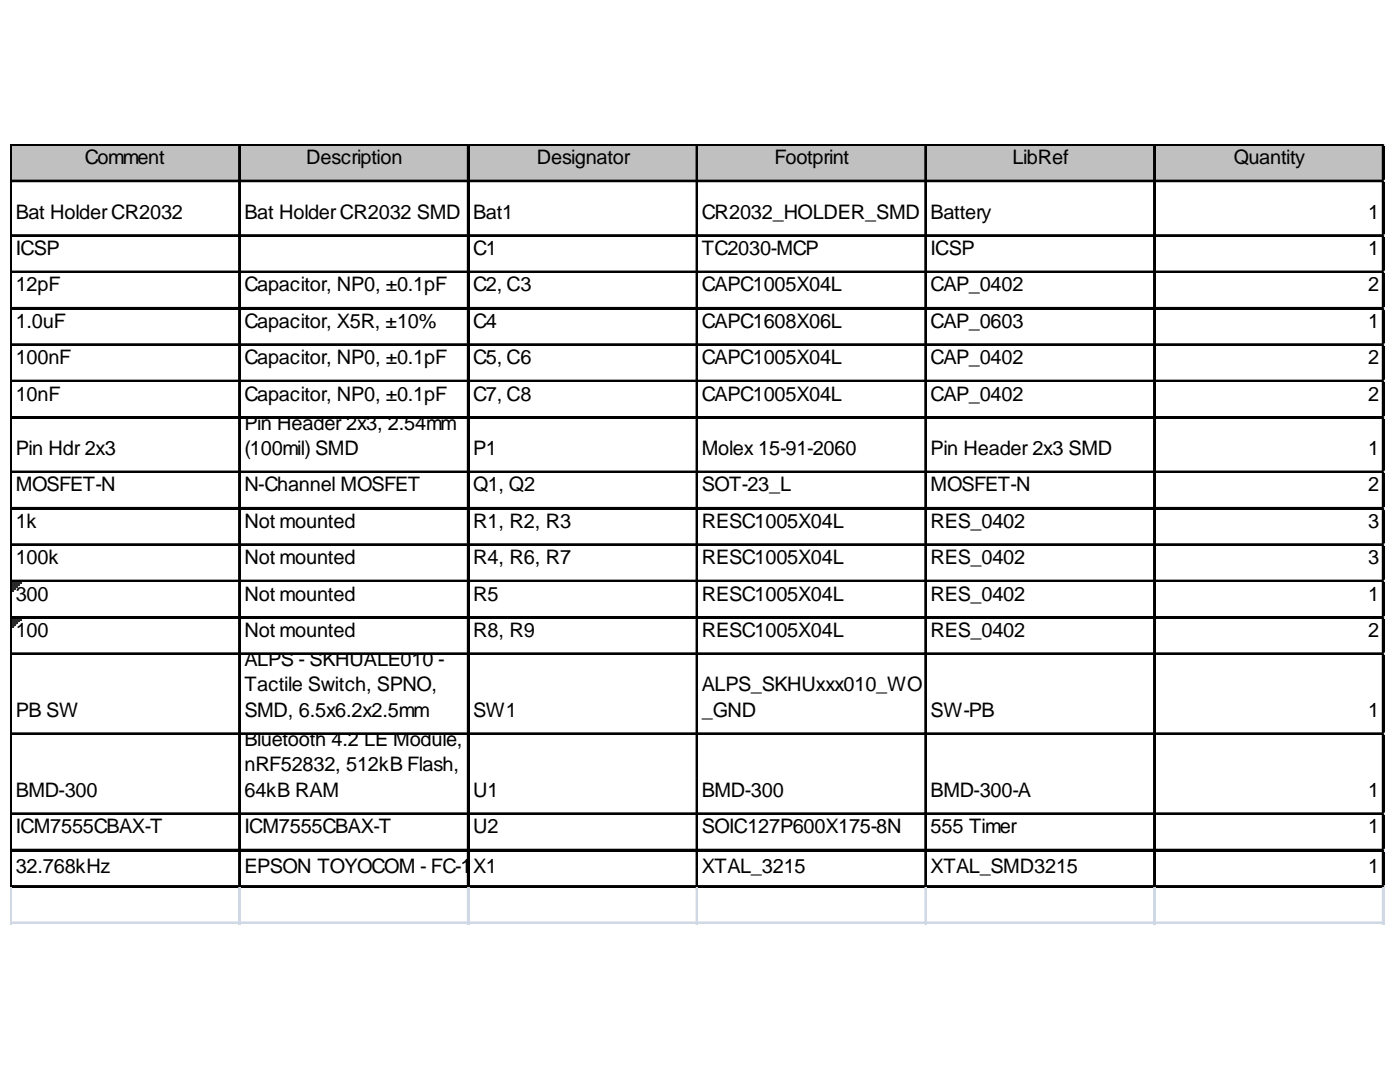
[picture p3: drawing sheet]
<svg xmlns="http://www.w3.org/2000/svg" width="271mm" height="207mm" viewBox="0 0 271 207" stroke-linecap="round" stroke-linejoin="round" font-family="sans-serif">
<defs><g id="words">
<g font-size="3.9">
<text x="16.4" y="31.8">Comment</text>
<text x="59.2" y="31.8">Description</text>
<text x="103.9" y="31.8">Designator</text>
<text x="149.9" y="31.8">Footprint</text>
<text x="195.9" y="31.8">LibRef</text>
<text x="238.8" y="31.8">Quantity</text>
<text x="3" y="42.3">Bat Holder CR2032</text>
<text x="47.3" y="42.3">Bat Holder CR2032 SMD</text>
<text x="91.6" y="42.3">Bat1</text>
<text x="135.8" y="42.3">CR2032_HOLDER_SMD</text>
<text x="180.1" y="42.3">Battery</text>
<text x="264.8" y="42.3">1</text>
<text x="3" y="49.3">ICSP</text>
<text x="91.6" y="49.3">C1</text>
<text x="135.8" y="49.3">TC2030-MCP</text>
<text x="180.1" y="49.3">ICSP</text>
<text x="264.8" y="49.3">1</text>
<text x="3" y="56.4">12pF</text>
<text x="47.3" y="56.4">Capacitor, NP0, ±0.1pF</text>
<text x="91.6" y="56.4">C2, C3</text>
<text x="135.8" y="56.4">CAPC1005X04L</text>
<text x="180.1" y="56.4">CAP_0402</text>
<text x="264.8" y="56.4">2</text>
<text x="3" y="63.4">1.0uF</text>
<text x="47.3" y="63.4">Capacitor, X5R, ±10%</text>
<text x="91.6" y="63.4">C4</text>
<text x="135.8" y="63.4">CAPC1608X06L</text>
<text x="180.1" y="63.4">CAP_0603</text>
<text x="264.8" y="63.4">1</text>
<text x="3" y="70.4">100nF</text>
<text x="47.3" y="70.4">Capacitor, NP0, ±0.1pF</text>
<text x="91.6" y="70.4">C5, C6</text>
<text x="135.8" y="70.4">CAPC1005X04L</text>
<text x="180.1" y="70.4">CAP_0402</text>
<text x="264.8" y="70.4">2</text>
<text x="3" y="77.5">10nF</text>
<text x="47.3" y="77.5">Capacitor, NP0, ±0.1pF</text>
<text x="91.6" y="77.5">C7, C8</text>
<text x="135.8" y="77.5">CAPC1005X04L</text>
<text x="180.1" y="77.5">CAP_0402</text>
<text x="264.8" y="77.5">2</text>
<text x="47.3" y="83.1">Pin Header 2x3, 2.54mm</text>
<text x="3" y="88">Pin Hdr 2x3</text>
<text x="47.3" y="88">(100mil) SMD</text>
<text x="91.6" y="88">P1</text>
<text x="135.8" y="88">Molex 15-91-2060</text>
<text x="180.1" y="88">Pin Header 2x3 SMD</text>
<text x="264.8" y="88">1</text>
<text x="3" y="95">MOSFET-N</text>
<text x="47.3" y="95">N-Channel MOSFET</text>
<text x="91.6" y="95">Q1, Q2</text>
<text x="135.8" y="95">SOT-23_L</text>
<text x="180.1" y="95">MOSFET-N</text>
<text x="264.8" y="95">2</text>
<text x="3" y="102.1">1k</text>
<text x="47.3" y="102.1">Not mounted</text>
<text x="91.6" y="102.1">R1, R2, R3</text>
<text x="135.8" y="102.1">RESC1005X04L</text>
<text x="180.1" y="102.1">RES_0402</text>
<text x="264.8" y="102.1">3</text>
<text x="3" y="109.1">100k</text>
<text x="47.3" y="109.1">Not mounted</text>
<text x="91.6" y="109.1">R4, R6, R7</text>
<text x="135.8" y="109.1">RESC1005X04L</text>
<text x="180.1" y="109.1">RES_0402</text>
<text x="264.8" y="109.1">3</text>
<text x="3" y="116.1">300</text>
<text x="47.3" y="116.1">Not mounted</text>
<text x="91.6" y="116.1">R5</text>
<text x="135.8" y="116.1">RESC1005X04L</text>
<text x="180.1" y="116.1">RES_0402</text>
<text x="264.8" y="116.1">1</text>
<text x="3" y="123.1">100</text>
<text x="47.3" y="123.1">Not mounted</text>
<text x="91.6" y="123.1">R8, R9</text>
<text x="135.8" y="123.1">RESC1005X04L</text>
<text x="180.1" y="123.1">RES_0402</text>
<text x="264.8" y="123.1">2</text>
<text x="47.3" y="128.8">ALPS - SKHUALE010 -</text>
<text x="47.3" y="133.7">Tactile Switch, SPNO,</text>
<text x="135.8" y="133.7">ALPS_SKHUxxx010_WO</text>
<text x="3" y="138.6">PB SW</text>
<text x="47.3" y="138.6">SMD, 6.5x6.2x2.5mm</text>
<text x="91.6" y="138.6">SW1</text>
<text x="135.8" y="138.6">_GND</text>
<text x="180.1" y="138.6">SW-PB</text>
<text x="264.8" y="138.6">1</text>
<text x="47.3" y="144.2">Bluetooth 4.2 LE Module,</text>
<text x="47.3" y="149.2">nRF52832, 512kB Flash,</text>
<text x="3" y="154.1">BMD-300</text>
<text x="47.3" y="154.1">64kB RAM</text>
<text x="91.6" y="154.1">U1</text>
<text x="135.8" y="154.1">BMD-300</text>
<text x="180.1" y="154.1">BMD-300-A</text>
<text x="264.8" y="154.1">1</text>
<text x="3" y="161.1">ICM7555CBAX-T</text>
<text x="47.3" y="161.1">ICM7555CBAX-T</text>
<text x="91.6" y="161.1">U2</text>
<text x="135.8" y="161.1">SOIC127P600X175-8N</text>
<text x="180.1" y="161.1">555 Timer</text>
<text x="264.8" y="161.1">1</text>
<text x="3" y="168.8">32.768kHz</text>
<text x="47.3" y="168.8">EPSON TOYOCOM - FC-1</text>
<text x="91.2" y="168.8">35</text>
<text x="91.6" y="168.8">X132.768KHZ ±20PPM,9.0PF LCRYSTAL, SM, WATXCTHAL_SMD3215</text>
<text x="135.8" y="168.8">XTA- _3215</text>
<text x="264.8" y="168.8">1</text>
</g>
</g></defs>
<path d="M2.3 28.2h265.6v7.1h-265.6z" fill="#c0c0c0"/>
<path d="M2.3 112.6h1.8" fill="none" stroke="#008000" stroke-width=".35"/>
<path d="M2.3 112.6h1.8v.4h-1.8z" fill="#008000"/>
<path d="M2.3 113h1.4" fill="none" stroke="#008000" stroke-width=".35"/>
<path d="M2.3 113h1.4v.3h-1.4z" fill="#008000"/>
<path d="M2.3 113.3h1.1" fill="none" stroke="#008000" stroke-width=".35"/>
<path d="M2.3 113.3h1.1v.4h-1.1z" fill="#008000"/>
<path d="M2.3 113.7h.7" fill="none" stroke="#008000" stroke-width=".35"/>
<path d="M2.3 113.7h.7v.3h-.7z" fill="#008000"/>
<path d="M2.3 114h.4" fill="none" stroke="#008000" stroke-width=".35"/>
<path d="M2.3 114h.4v.4h-.4z" fill="#008000"/>
<path d="M2.3 119.6h1.8" fill="none" stroke="#008000" stroke-width=".35"/>
<path d="M2.3 119.6h1.8v.4h-1.8z" fill="#008000"/>
<path d="M2.3 120h1.4" fill="none" stroke="#008000" stroke-width=".35"/>
<path d="M2.3 120h1.4v.3h-1.4z" fill="#008000"/>
<path d="M2.3 120.3h1.1" fill="none" stroke="#008000" stroke-width=".35"/>
<path d="M2.3 120.3h1.1v.4h-1.1z" fill="#008000"/>
<path d="M2.3 120.7h.7" fill="none" stroke="#008000" stroke-width=".35"/>
<path d="M2.3 120.7h.7v.3h-.7z" fill="#008000"/>
<path d="M2.3 121h.4" fill="none" stroke="#008000" stroke-width=".35"/>
<path d="M2.3 121h.4v.4h-.4z" fill="#008000"/>
<g fill="none" stroke="#000" stroke-width=".35">
<path d="M2 27.9v143.8M2.2 27.9v143.8M2.3 27.9h265.6M2.3 28.1h265.6M2.3 34.9h265.6M2.3 35.1h265.6M46.3 28.2v143.5M46.4 28.2v143.5M90.5 28.2v143.5M90.7 28.2v143.5M134.8 28.2v143.5M135 28.2v143.5"/>
<path d="M179.1 28.2v143.5M179.2 28.2v143.5M223.3 28.2v143.5M223.5 28.2v143.5M267.6 28.2v143.5M267.8 28.2v143.5M2.3 45.5h265.6M2.3 45.6h265.6M2.3 52.5h265.6M2.3 52.7h265.6M2.3 59.5h265.6M2.3 59.7h265.6"/>
<path d="M2.3 66.5h265.6M2.3 66.7h265.6M2.3 73.6h265.6M2.3 73.8h265.6M2.3 80.6h265.6M2.3 80.8h265.6M2.3 91.2h265.6M2.3 91.3h265.6M2.3 98.2h265.6M2.3 98.4h265.6M2.3 105.2h265.6M2.3 105.4h265.6"/>
<path d="M2.3 112.2h265.6M2.3 112.4h265.6M2.3 119.3h265.6M2.3 119.5h265.6M2.3 126.3h265.6M2.3 126.5h265.6M2.3 141.8h265.6M2.3 142h265.6M2.3 157.2h265.6M2.3 157.4h265.6M2.3 164.3h265.6M2.3 164.5h265.6"/>
<path d="M2.3 171.3h265.6M2.3 171.5h265.6"/>
</g>
<g fill="none" stroke="#d0d7e5" stroke-width=".35">
<path d="M267.9 27.9h.1M2 171.7v7M2.2 171.7v7M46.3 171.7v7M46.4 171.7v7M90.5 171.7v7M90.7 171.7v7M134.8 171.7v7M135 171.7v7M179.1 171.7v7M179.2 171.7v7M223.3 171.7v7"/>
<path d="M223.5 171.7v7M267.6 171.7v7M267.8 171.7v7"/>
</g>
<path d="M267.9 27.9l.1 .3z" fill="#d0d7e5"/>
<path d="M267.9 34.9h.1" fill="none" stroke="#d0d7e5" stroke-width=".35"/>
<path d="M267.9 34.9l.1 .4z" fill="#d0d7e5"/>
<path d="M267.9 45.5h.1" fill="none" stroke="#d0d7e5" stroke-width=".35"/>
<path d="M267.9 45.5l.1 .3z" fill="#d0d7e5"/>
<path d="M267.9 52.5h.1" fill="none" stroke="#d0d7e5" stroke-width=".35"/>
<path d="M267.9 52.5l.1 .3z" fill="#d0d7e5"/>
<path d="M267.9 59.5h.1" fill="none" stroke="#d0d7e5" stroke-width=".35"/>
<path d="M267.9 59.5l.1 .4z" fill="#d0d7e5"/>
<path d="M267.9 66.5h.1" fill="none" stroke="#d0d7e5" stroke-width=".35"/>
<path d="M267.9 66.5l.1 .4z" fill="#d0d7e5"/>
<path d="M267.9 73.6h.1" fill="none" stroke="#d0d7e5" stroke-width=".35"/>
<path d="M267.9 73.6l.1 .3z" fill="#d0d7e5"/>
<path d="M267.9 80.6h.1" fill="none" stroke="#d0d7e5" stroke-width=".35"/>
<path d="M267.9 80.6l.1 .4z" fill="#d0d7e5"/>
<path d="M267.9 91.2h.1" fill="none" stroke="#d0d7e5" stroke-width=".35"/>
<path d="M267.9 91.2l.1 .3z" fill="#d0d7e5"/>
<path d="M267.9 98.2h.1" fill="none" stroke="#d0d7e5" stroke-width=".35"/>
<path d="M267.9 98.2l.1 .3z" fill="#d0d7e5"/>
<path d="M267.9 105.2h.1" fill="none" stroke="#d0d7e5" stroke-width=".35"/>
<path d="M267.9 105.2l.1 .4z" fill="#d0d7e5"/>
<path d="M267.9 112.2h.1" fill="none" stroke="#d0d7e5" stroke-width=".35"/>
<path d="M267.9 112.2l.1 .4z" fill="#d0d7e5"/>
<path d="M267.9 119.3h.1" fill="none" stroke="#d0d7e5" stroke-width=".35"/>
<path d="M267.9 119.3l.1 .3z" fill="#d0d7e5"/>
<path d="M267.9 126.3h.1" fill="none" stroke="#d0d7e5" stroke-width=".35"/>
<path d="M267.9 126.3l.1 .4z" fill="#d0d7e5"/>
<path d="M267.9 141.8h.1" fill="none" stroke="#d0d7e5" stroke-width=".35"/>
<path d="M267.9 141.8l.1 .3z" fill="#d0d7e5"/>
<path d="M267.9 157.2h.1" fill="none" stroke="#d0d7e5" stroke-width=".35"/>
<path d="M267.9 157.2l.1 .4z" fill="#d0d7e5"/>
<path d="M267.9 164.3h.1" fill="none" stroke="#d0d7e5" stroke-width=".35"/>
<path d="M267.9 164.3l.1 .3z" fill="#d0d7e5"/>
<path d="M267.9 171.3h.1" fill="none" stroke="#d0d7e5" stroke-width=".35"/>
<path d="M267.9 171.3l.1 .4z" fill="#d0d7e5"/>
<path d="M2 178.3h266M2 178.5h266" fill="none" stroke="#d0d7e5" stroke-width=".35"/>
<use href="#words"/>
</svg>
